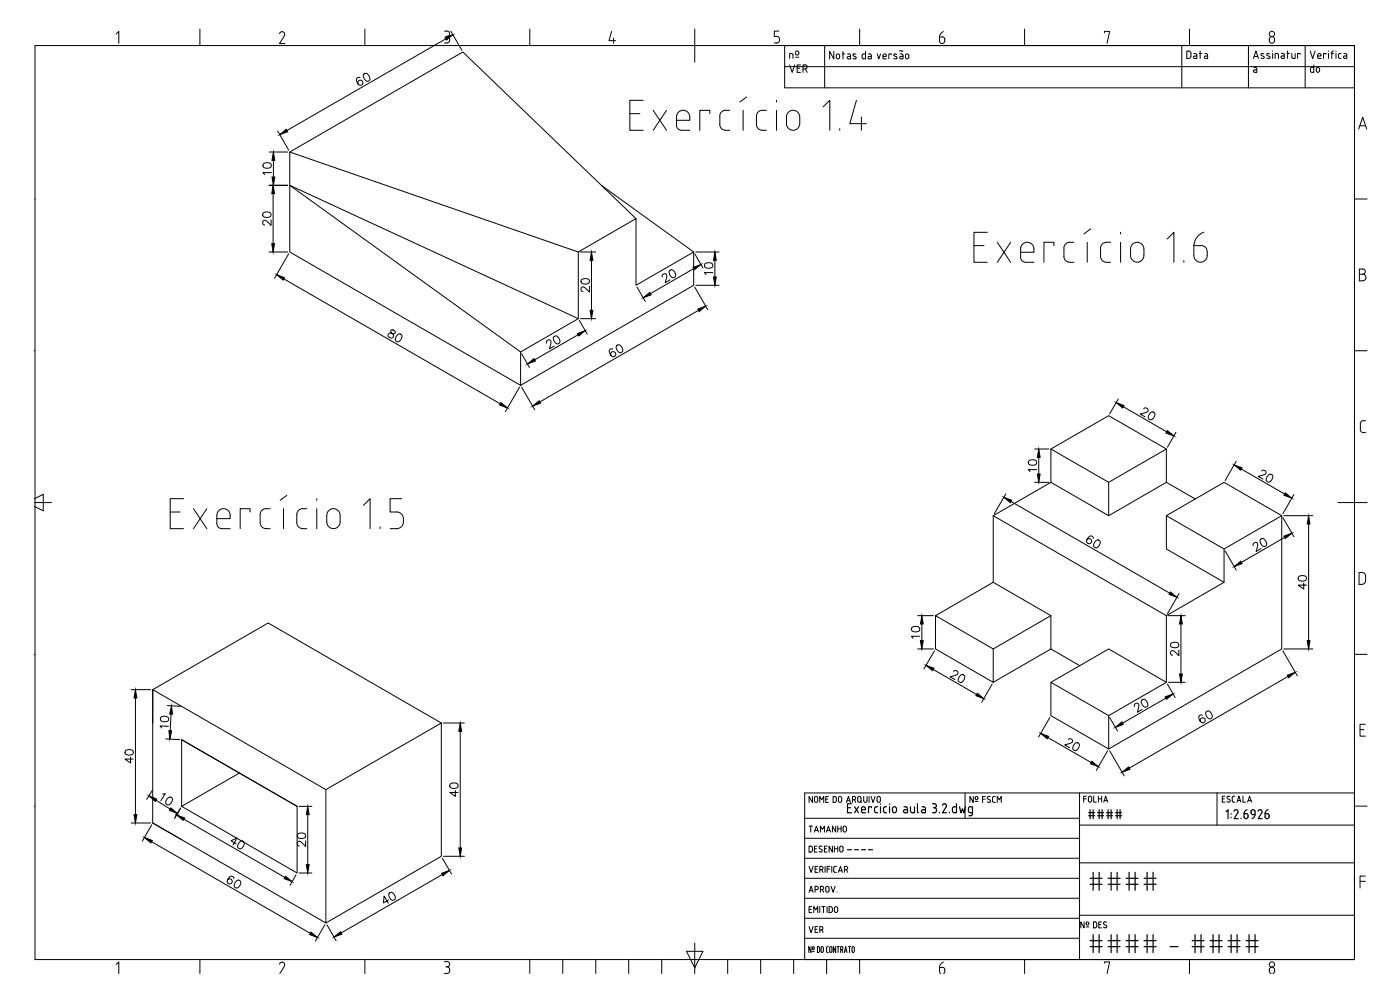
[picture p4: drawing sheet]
<svg xmlns="http://www.w3.org/2000/svg" width="420mm" height="297mm" viewBox="0 0 420 297" stroke-linecap="round" stroke-linejoin="round" font-family="sans-serif">
<defs><g id="words">
<text font-size="15.4" x="291.4" y="80.1">Exercício 1.6</text>
<g font-size="15">
<text x="188" y="40.2">Exercício 1.4</text>
<text x="50.1" y="159.8">Exercício 1.5</text>
</g>
<g font-size="9.7">
<text x="326.3" y="268.5">####</text>
<text x="326.3" y="287.2">#### - ####</text>
</g>
<text font-size="6.2" x="326" y="246.9">####</text>
<text font-size="5.3" x="355.2" y="18.7">Data</text>
<g font-size="4.9">
<text x="324.2" y="242">FOLHA</text>
<text x="242" y="250.8">TAMANHO</text>
<text x="242" y="268.8">APROV.</text>
<text x="242" y="281.2">VER</text>
</g>
<text font-size="2.6" x="253.3" y="256.1">----</text>
</g></defs>
<!-- layer: Bloco da legenda -->
<g fill="none" stroke="#000" stroke-width=".3">
<path d="M10.5 13.7h396v274.2h-396zM34.8 10.2l.9-.8v3.6M60 8.7v5M84.7 9.5l.7 .4-.1 .8M84.7 9.5l-.5 .2-.3 .4M85.4 10.7l-1.5 2.4h1.6M109.5 8.7v5M133.4 9.3h.8a.83 .83 0 0 1 .7 1.1 .83 .83 0 0 1-1.1 .5M134.2 10.9a1.01 1.01 0 0 1 .8 1 1.01 1.01 0 0 1-.8 1h-.8M159 8.7v5M183.5 9.4l-.7 2.8h1.9M184.1 11.4v1.6"/>
<path d="M208.5 8.7v9.9M232.4 12.9h.8M233.1 10.9a1.02 1.02 0 0 1 .9 1 1.02 1.02 0 0 1-.9 1M233.8 9.3h-1.4v1.6h.8M235.5 13.7v12.7h171M237 17.5v-1.5l.9 .3 .1 1.2M237 19.5l.8 2.2 .7-2.2M238.7 17.2h1M238.8 15.5a.55 .55 0 0 1 .8 0 .55 .55 0 0 1 0 .8 .55 .55 0 0 1-.8 0zM240.2 19.5h-1v2.2h1M241.6 19.5a.62 .62 0 0 1 .6 .6 .62 .62 0 0 1-.6 .6h-.6M241.6 19.5h-.6v2.2"/>
<path d="M247.5 13.7v12.7M250.2 15.4v2.3l-1.2-2.3v2.3M252 16.7a.5 .5 0 0 0-.5-.5 .5 .5 0 0 0-.5 .5v.5a.5 .5 0 0 0 .5 .5 .5 .5 0 0 0 .5-.5M252 16.7v.5M252.7 16.2h.8M253 15.4v2.3M254.4 16.2h.6l.2 .4v1.1l-.8-.1-.2-.3 .2-.3 .8-.1M256.8 16.3l-.5-.1-.3 .2 .1 .3 .8 .5v.4l-.9-.1M258 8.7v5M259.2 16.2l-.4 .2-.1 .8 .5 .5M259.2 16.2h.5M259.7 15.4v2.3h-.5"/>
<path d="M260.6 16.2h.7l.2 .4v1.1l-.8-.1-.2-.3 .2-.3 .8-.1M263.3 16.2l.4 1.5 .6-1.5M265 16.9h1a.52 .52 0 0 0-.4-.7 .52 .52 0 0 0-.6 .5l.2 .9 .8 .1M267.5 16.4v-.2h-.8v1.5M269.1 16.3l-.6-.1-.3 .2 .2 .3 .8 .5-.1 .4-.9-.1M270.1 16.2h.7l.2 .4v1.1h-.6M270.4 16.9l-.4 .4 .4 .4M270.4 16.9h.6M271 15.3h-1M272 16.2a.5 .5 0 0 1 .7 .5v.5a.5 .5 0 0 1-.5 .5 .5 .5 0 0 1-.5-.5zM281.9 12.3a.79 .79 0 0 0 .8 .8 .79 .79 0 0 0 .8-.8M282 11.1l1.3 .2 .3 1"/>
<path d="M282 11.1v1.2M283.1 9.5l-.9 .8-.2 .8M307.5 8.7v5M331.5 9.8v-.4h1.5l-.8 3.6M354.7 13.7v12.7M357 8.7v5M374.7 13.7v12.7M376.2 17.5l.7-2.2 .8 2.2M376.4 16.9h1.1M379.3 16.2l-.6-.2-.3 .3 .2 .3 .8 .5-.1 .4-.9-.1M381 16.2l-.5-.2-.3 .2 .1 .4 .8 .5v.4l-.9-.1M381.2 11.2a.9 .9 0 0 1 1.3 .8 .9 .9 0 0 1-1.3 .7l-.3-.9z"/>
<path d="M381.9 15.3v.1M381.9 16v1.5M382.7 17.5v-1.5l.9 .2 .1 1.3M384.6 16l.6 .1 .2 .4v1h-.8l-.2-.3 .2-.4h.8M386.2 16h.7M386.4 15.3v2.2M387.7 16v1.3l1 .2v-1.5M390.2 16.3v-.3h-.8v1.5M391.7 13.7v12.7M393.2 15.3l.7 2.2 .8-2.2M394.3 19.5v2.2l-.8-.1-.2-.3M395.4 16.6l.2 .9h.8"/>
<path d="M395.4 16.5a.5 .5 0 0 1 .5-.5 .5 .5 0 0 1 .5 .5M396.4 16.6v.2h-1M397.9 16.3v-.3h-.7v1.5M398.7 15.3v.1M398.7 16v1.5M399.4 16h.8M400.2 15.3l-.5 .5v1.7M400.9 15.3v.1M400.9 16v1.5M402.4 16l-.5 .1-.2 .4v.8l.7 .2M403.3 16l.7 .1 .2 .4v1h-.8l-.2-.3 .2-.4h.8M235.5 20h171"/>
<path d="M239.2 20.5h.8M241.7 20.7l.5 1M376.3 20.2l.8 .2 .1 1.3-1-.2v-.4l.3-.1M376.5 21h.7M394.3 20.2l-1 .2v.9M395.1 20.5a.5 .5 0 0 1 .5-.3 .5 .5 0 0 1 .4 .5v.5a.49 .49 0 0 1-.5 .5 .49 .49 0 0 1-.5-.5zM407.8 38.7l1.2-3.5 1.2 3.5M408.1 37.7h1.7M10.3 59.7h.2M406.5 59.7h3.8M408 82.3h1M409 80.7a.79 .79 0 0 1 .8 .8 .79 .79 0 0 1-.8 .8"/>
<path d="M409 80.7h-1v3.6l1-.1a.98 .98 0 0 0 .9-.9 .98 .98 0 0 0-.9-1M10.3 105.2h.2M406.5 105.2h3.8M408.2 128.9a.9 .9 0 0 0 .9 .9h.7M408.3 127.1v1.8M409.1 126.2a.9 .9 0 0 0-.9 .9M409.2 126.2h.6M10.3 149.6l2.7-1.3v5l-2.7-1.4M10.3 150.8h5.2M401.5 150.8h8.8M407.9 171.8a1.52 1.52 0 0 1 1.9 .7v1.7l-.2 .7a1.69 1.69 0 0 1-1.7 .4zM10.3 196.3h.2"/>
<path d="M406.5 196.3h3.8M408.2 218.9h1.1M409.8 217.3h-1.6v3.6h1.6M243.8 239v1.8l-1-1.8v1.8M244.4 239.4a.5 .5 0 0 1 .5-.4 .5 .5 0 0 1 .5 .4M244.4 239.5v.8a.5 .5 0 0 0 .5 .4 .5 .5 0 0 0 .5-.4v-.8M247.8 239.8h.6M248.6 239h-.8v1.8h.8M251 239.5l-.3-.5h-.7v1.8l.7-.1 .3-.5M251 239.5v.7M251.6 239.5v.8a.5 .5 0 0 0 .5 .4 .5 .5 0 0 0 .5-.4v-.8M251.6 239.4a.5 .5 0 0 1 .5-.4 .5 .5 0 0 1 .5 .4"/>
<path d="M255.8 240l.5-.1a.49 .49 0 0 0 .5-.4 .49 .49 0 0 0-.5-.5h-.5v1.8M256.4 240l.4 .8M257.4 239.4a.5 .5 0 0 1 .5-.4 .5 .5 0 0 1 .5 .4M257.4 239.5v.8a.5 .5 0 0 0 .5 .4 .5 .5 0 0 0 .5-.4v-.8M259.2 239v1.3a.5 .5 0 0 0 .5 .4 .5 .5 0 0 0 .5-.4v-1.3M260.8 239v1.8M261.4 239l.6 1.8 .6-1.8M263.2 239.4a.5 .5 0 0 1 .5-.4 .5 .5 0 0 1 .5 .4M263.2 239.5v.8a.5 .5 0 0 0 .5 .4 .5 .5 0 0 0 .5-.4v-.8M289.6 237.9v7.6M292.1 239v1.8l-1-1.8v1.8M293.5 239.3l-.1-.2a.42 .42 0 0 0-.6 0 .42 .42 0 0 0 0 .7 .42 .42 0 0 0 .7-.2"/>
<path d="M293.5 239.4v.2M294.9 239.8h.8M295.7 239h-.8v1.8M297.2 239.1a.46 .46 0 0 0-.7-.1 .46 .46 0 0 0 0 .7l.6 .3a.49 .49 0 0 1-.1 .8 .49 .49 0 0 1-.7-.3M298.7 239l-.8 .2v1.1l.2 .4 .6 .1M324 237.9v50M365.2 237.9v9.7M366.8 239.7h.6M367.6 238.9h-.8v1.8h.8M369.1 239a.46 .46 0 0 0-.7-.1 .46 .46 0 0 0 0 .7l.8 .6-.4 .5M370.6 238.9h-.6l-.2 .5 .1 1.1 .7 .2M373 238.9v1.8h.8"/>
<path d="M406.5 237.9h-165v50M10.3 241.9h.2M241.5 257.5h82.5M241.5 251.5h82.5M241.5 245.5h82.5M242.8 259.9l.6 1.8 .6-1.8M243.3 255.7l.4-.3a1.21 1.21 0 0 0-.2-1.5h-.7v1.8h.5M244.4 254.7h.6M245.2 253.9h-.8v1.8h.8M245.4 259.9h-.8v1.8h.8M246 240.8v-1.8l.6 1 .6-1v1.8M246.2 253.9l.5 .1"/>
<path d="M246.2 253.9l-.4 .4 .8 .6M246.5 259.9a.5 .5 0 0 1 .5 .5 .5 .5 0 0 1-.5 .5M246.5 259.9h-.5v1.8M246.6 254.9a.48 .48 0 0 1 0 .8 .48 .48 0 0 1-.8-.2M247.4 254.7h.6M247.6 259.9v1.8M248.2 253.9h-.8v1.8h.8M249 259.9h-.8v1.8M249.6 259.9v1.8M249.8 253.9v1.8l-1-1.8v1.8M250.4 253.9v1.8M250.4 254.7h1"/>
<path d="M250.7 259.9l-.5 .5M250.7 259.9h.3M251.4 253.9v1.8M253 254.3a.5 .5 0 0 0-.5-.4 .5 .5 0 0 0-.5 .4v.9a.5 .5 0 0 0 .5 .5 .5 .5 0 0 0 .5-.5M254 240.8l.6-1.8 .6 1.8M254.2 240.3h.8M258.1 240.4l.5 .4M292.7 240.5h.8M299.3 240.8v-1.8l.6 1 .6-1v1.8M324 258.9h82.5M324 247.6h82.5M368.2 240.5l.6 .2"/>
<path d="M371.2 240.7l.6-1.8 .6 1.8M371.4 240.2h.8M374.4 240.7l.6-1.8 .6 1.8M374.6 240.2h.8M406.5 241.9h3.8M241.5 275.5h82.5M241.5 269.5h82.5M241.5 263.5h82.5M242.8 272.8h.6M243.6 272h-.8v1.8h.8M244.2 273.8v-1.8l.6 1 .6-1v1.8M244.6 260.8h.6"/>
<path d="M246 272v1.8M246 260.9h.5M246.6 272h1M246.6 260.9l.4 .8M247.1 272v1.8M248.2 272v1.8M248.2 260.8h.8M249.8 272.6l-.3-.5-.7-.1v1.8l.7-.1 .3-.4M249.8 272.6v.7M250.2 260.4l.1 1.1 .7 .2M250.5 272.3a.5 .5 0 0 1 .5-.3 .5 .5 0 0 1 .4 .5v.8a.5 .5 0 0 1-.5 .5 .5 .5 0 0 1-.5-.5zM251.6 261.7l.6-1.8 .6 1.8"/>
<path d="M251.8 261.3h.9M253.4 260.9h.5a.5 .5 0 0 0 .5-.4 .5 .5 0 0 0-.5-.6h-.5v1.8M254 260.9l.4 .8M324 274.6h82.5M408.2 264.4h1.6M409.8 262.8h-1.6v3.6M34.8 289.4l.9-.8v3.5M60 287.9v4.2M84.7 288.7l.7 .4-.1 .8M84.7 288.7l-.5 .2-.3 .4M85.4 289.9l-1.4 2.2M109.5 287.9v4.2"/>
<path d="M133.4 288.5h.8M133.8 290.1h.4M134.2 288.5a.79 .79 0 0 1 .7 .8 .79 .79 0 0 1-.7 .8M134.2 290.1a1.01 1.01 0 0 1 .8 1 1.01 1.01 0 0 1-.8 1h-.8M159 287.9v4.2M168.9 287.9v4.2M178.8 287.9v4.2M188.7 287.9v4.2M198.6 287.9v4.2M206 285.4h5l-2.5 5zM208.5 283v9.1M218.4 287.9v4.2"/>
<path d="M228.3 287.9v4.2M238.2 287.9v4.2M241.5 281.5h82.5M243.4 284v1.8l-.7-1.8v1.8M243.8 285.5h.6M244 284.1a.43 .43 0 0 1 .4 .4 .43 .43 0 0 1-.4 .4zM245.3 284a.52 .52 0 0 1 .7 .6v.7a.51 .51 0 0 1-.7 .5zM246.4 285.3l.3 .5 .4-.5M247.1 284.5l-.2-.4h-.3l-.2 1.2M247.1 284.5v.8M248.1 287.9v4.2M248.6 284l-.5 .2-.1 1.2 .2 .4h.4"/>
<path d="M249 285.3l.3 .5 .4-.5M249 285.3v-1.1l.3-.2 .3 .2 .1 1.1M250.8 284v1.8l-.7-1.8v1.8M251.2 284h.7M251.5 284v1.8M252.3 285h.3M252.6 285l.3-.3v-.5l-.6-.2v1.8M252.7 285l.3 .8M253.4 285.8l.4-1.8 .4 1.8M253.5 285.3h.6M254.6 284h.7M255 284v1.8"/>
<path d="M255.7 285.3v-1.1l.3-.2 .4 .2v1.1M255.7 285.3l.3 .5 .4-.5M258 287.9v4.2M282 290.3v1.4l.3 .4M282 290.3h.8M282.8 290.2a1.02 1.02 0 0 1 .8 .8 1.02 1.02 0 0 1-.4 1.1M283.1 288.7l-.9 .8-.2 .8M307.5 287.9v4.2M331.5 289v-.4h1.5l-.8 3.5M357 287.9v4.2M381.5 292.1a.92 .92 0 0 1-.5-1.4 .92 .92 0 0 1 1.4 0l.1 .9-.5 .5"/>
<circle cx="381.7" cy="10.2" r=".79"/>
<circle cx="381.7" cy="289.4" r=".79"/>
</g>
<g fill="none" stroke="#000" stroke-width=".36">
<path d="M254.3 242.4h1M255.6 241.2h-1.3v2.7h1.3M256.5 242.1l1.1 1.8M257.6 242.1l-1.1 1.8M258.6 243h1.1a.62 .62 0 0 0-.4-.9 .62 .62 0 0 0-.7 .6v.9l1.1 .3M261.5 242.4v-.3h-.8v1.8M263.3 242.1l-.8 .2v1a.66 .66 0 0 0 .8 .6M264.3 241.2v.1M264.3 242.1v1.8M266.1 242.1l-.9 .2-.1 1 .3 .5 .7 .1M267 241.2v.1M267 242.1v1.8"/>
<path d="M268 242.2l.4-.2 .5 .2 .1 1.1a.59 .59 0 0 1-.6 .6 .59 .59 0 0 1-.5-.6zM271.3 242.1h.8l.2 .5 .1 1.3h-.8a.46 .46 0 0 1-.5-.5 .46 .46 0 0 1 .5-.4h.8M273.2 242.1l.1 1.5 1.2 .3v-1.8M275.3 241.2v2.4l.3 .3M276.7 242.1h.8l.2 .5 .1 1.3h-.8a.46 .46 0 0 1-.5-.5 .46 .46 0 0 1 .5-.4h.8M279.9 241.2h.5a.6 .6 0 0 1 .6 .6 .6 .6 0 0 1-.6 .6M280.1 242.4h.3M280.4 242.3a.78 .78 0 0 1 .7 .8 .78 .78 0 0 1-.7 .8h-.5M281.9 243.7v.2M282.8 241.6a.61 .61 0 0 1 .9-.4 .61 .61 0 0 1 .3 .9M284 242.1l-1.1 1.8h1.1M285 243.7v.2"/>
<path d="M287 241.2v2.7l-.9-.1-.3-.5 .1-1 .5-.2h.6M288 242.1l.4 1.8 .4-1.2 .5 1.2 .5-1.8M291.9 243.9l-1-.1a1.29 1.29 0 0 1-.2-1.5l1.2-.2-.1 2.4-1 .3M368 243.5l.6-.5v2.6M369.5 244.1v.2M369.5 245.2v.1M370.3 243.4a.62 .62 0 0 1 .9-.4 .62 .62 0 0 1 .3 .9l-1.1 1.7h1.2M372.5 245.5v.1M373.4 244.1h.6a.69 .69 0 0 1 .5 1 .69 .69 0 0 1-1.1 .2zM374.2 242.9l-.6 .5-.3 .7M376.7 244.4h-.6a.68 .68 0 0 1-.8-.5 .68 .68 0 0 1 .6-.8 .68 .68 0 0 1 .8 .4 1.76 1.76 0 0 1-1 2.1M377.6 243.4a.61 .61 0 0 1 .8-.4 .61 .61 0 0 1 .3 .9l-1.1 1.7h1.2"/>
<path d="M379.7 244.1h.6a.69 .69 0 0 1 .5 1 .69 .69 0 0 1-1.1 .2zM380.6 242.9l-.7 .5-.2 .7"/>
</g>
<!-- layer: 0 -->
<g fill="none" stroke="#000" stroke-width=".3">
<path d="M133.8 11.7l-47.7 27.5M135.3 9.3l3.3 5.8M83.3 39.3l3.3 5.8M108 23.3a.73 .73 0 0 0-.7 0 .73 .73 0 0 0-.3 .8 1.44 1.44 0 0 0 1.5 1.4 .78 .78 0 0 0 .4-1 .78 .78 0 0 0-1.1-.4 .78 .78 0 0 0-.4 1.1M109.3 22.2l.2-.1a1.43 1.43 0 0 1 1.3 2.1l-.2 .1a1.45 1.45 0 0 1-1.3-2.1zM79 49.2a1.6 1.6 0 0 1 2.4 .3v.3a1.45 1.45 0 0 1-2.5 0zM80.7 55.6h5.6M80.8 45.6h5.5M81.4 51.8h-2.5l.5 .6M82 58.1v15M82 48.1v5M87 45.6l86.6 30"/>
<path d="M180.5 55.6l27.7 20M79 63.9a1.6 1.6 0 0 1 2.4 .4v.2a1.43 1.43 0 0 1-2.5 0zM80.7 75.6h5.6M81.4 66v1.6l-1.3-1.2a.75 .75 0 0 0-1.1-.1l-.1 .7 .5 .5M86.6 76.1l-4.2 7.4M174.2 75.6h4.6M177.5 78.1v15M190.9 65.6l-52-50-51.9 30v30l69.2 40 52-30v-10l-17.3 10v-20l-17.3 10v20l-17.4 10v10M208.5 76.1l2.5 4.3M208.8 75.6h7M211.5 79.2a1.6 1.6 0 0 1 2.4 .3v.3a1.45 1.45 0 0 1-2.5 0zM214.6 78.1v5"/>
<path d="M85.2 83.7l64.9 37.5M117.4 99.1v.7a.9 .9 0 0 1 .7 .8 .9 .9 0 0 1-.6 .9l-.8-.3a.71 .71 0 0 1-.1-1 .71 .71 0 0 1 .9-.2l.5 .1a.5 .5 0 0 0 .6-.6 .96 .96 0 0 0-1.2-.4zM173.6 95.6l-86.6-40 69.2 50M173.9 96.1l2.4 4.2M174.2 95.6h4.6M174.5 83.9a1.62 1.62 0 0 1 2.4 .4v.2a1.47 1.47 0 0 1-2.5 0zM176.9 86v1.6l-1.2-1.2-.8-.3-.5 .5v.4l.6 .5M191.2 86.1l2.5 4.3M198.8 83.1l.1-.7 .7-.3 .4 .2 .1 .9-.5 1.6 1.5-.8M201.1 81.1l.2-.1a1.44 1.44 0 0 1 1.2 2.2l-.2 .1a1.43 1.43 0 0 1-1.2-2.2zM208.2 80.6l-13 7.5M208.5 86.1l3.9 6.8"/>
<path d="M208.8 85.6h7M209.6 93.1l-47.6 27.5M213.9 81.8h-2.5l.5 .6M119.4 100.4a.78 .78 0 0 1 .9-.1 .78 .78 0 0 1 .3 .8 1.18 1.18 0 0 1-.6 1.2 1.18 1.18 0 0 1-1.4-.2 2.16 2.16 0 0 1 .8-1.7zM155.9 116.1l-4.2 7.4M156.5 116.1l4 6.8M156.5 106.2l2.4 4.1M164 103l.2-.8 .8-.2a.77 .77 0 0 1 .3 1l-.4 1.7 1.5-.9M166.3 101l.2-.2a1.45 1.45 0 0 1 1.3 2.2l-.2 .1a1.43 1.43 0 0 1-1.3-2.1zM173.5 100.5l-13 7.5M183.9 104.8a.73 .73 0 0 0-.8 0 .73 .73 0 0 0-.3 .7 1.44 1.44 0 0 0 1.6 1.5 .77 .77 0 0 0 .3-1.1 .77 .77 0 0 0-1-.3 .77 .77 0 0 0-.4 1M185.2 103.6l.2-.1a1.44 1.44 0 0 1 1.2 2.2l-.2 .1a1.45 1.45 0 0 1-1.2-2.2z"/>
<path d="M335.6 119.7l-2.6 4.5M308.7 138.3l1-.4a1.11 1.11 0 0 1 1.4 .7v.3a1.43 1.43 0 0 1-2.5 0zM310.5 134.7h4.3M311.7 137.2v5M315.4 134.7l17.3 10M337.1 122l13 7.6M343.2 122.7l.8-.3 .4 .2 .2 .7-.8 .5-1.6 .4 1.4 .9M345.4 123.7a.77 .77 0 0 1 .8 0 .77 .77 0 0 1 .4 .8 1.18 1.18 0 0 1-.6 1.2 1.18 1.18 0 0 1-1.4-.2 2.03 2.03 0 0 1 .8-1.8zM350 134.7l-17.3 10v10M352.9 129.7l-2.5 4.5M371 138.4l-3.3 5.8M298.1 154.7v20l-17.3 10v10l17.3 10v-10l-17.3-10"/>
<path d="M301.9 148.1l-3.5 6.1M303.4 150.5l47.7 27.5M310.5 144.7h4.3M311.1 140.9h-2.5l.5 .6M315.4 144.7l17.3 10 17.3-10v-10l-17.3-10-17.3 10v10l-17.3 10 51.9 30M350 154.7l17.4-10 17.3 10M350 144.7l8.7 5M372.5 140.7l13 7.5M378.7 141.4l.7-.3 .5 .4v.5l-.7 .5-1.6 .4 1.4 .9M380.8 142.4a.77 .77 0 0 1 .8 0 .77 .77 0 0 1 .4 .8 1.26 1.26 0 0 1-1.7 1.3 1.35 1.35 0 0 1 .5-2.1zM385 155.3l3.3 5.8M385.3 154.7h8.7"/>
<path d="M388.3 148.4l-3.3 5.8M392.7 157.2v35M298.1 174.7l17.3 10-17.3 10M328.1 161.5a.72 .72 0 0 0-.4-.7 .72 .72 0 0 0-.8 .2 1.43 1.43 0 0 0-.5 2 .77 .77 0 0 0 1.1-.2 .77 .77 0 0 0-.2-1.1 .77 .77 0 0 0-1.1 .2M329 162.2a.76 .76 0 0 1 .8-.1 .76 .76 0 0 1 .4 .8l-.2 .5a1.08 1.08 0 0 1-1.5 .8 1.35 1.35 0 0 1 .5-2zM353.9 178.1l-3.5 6.1M367.4 164.7l-17.4-10v10l17.4 10M367.7 165.3l3.3 5.8M376.1 163.7l.1-.7 .7-.3 .4 .2 .1 .9-.4 1.7 1.4-.9M378.4 161.7l.2-.1a1.45 1.45 0 0 1 1.3 2.2l-.2 .1a1.44 1.44 0 0 1-1.3-2.2zM385.6 161.2l-13 7.5M389.7 173.1a1.6 1.6 0 0 1 2.4 .3v.3a1.43 1.43 0 0 1-2.5 0z"/>
<path d="M391.3 175v1.7l-1.7-1.1h2.5M273.6 188.3a1.59 1.59 0 0 1 2.4 .3v.3a1.45 1.45 0 0 1-2.5 0zM275.4 194.7h4.7M275.4 184.7h4.7M276 190.9h-2.5l.5 .6M276.7 187.2v5M280.4 195.3l-3.1 5.4M315.4 184.7v10l-17.3 10M315.4 194.7l8.6 5M350.7 184.7h5M351.4 193.1a1.59 1.59 0 0 1 2.4 .3v.3a1.45 1.45 0 0 1-2.5 0zM353.8 195.1v1.6l-1.8-1.5-.5 .1-.2 .4 .1 .7 .5 .2"/>
<path d="M354.4 187.2v15M385 195.3l4.3 7.5M385.3 194.7h8.7M39.4 206.9h5.8M40.6 209.4v35M45.8 216.9v-10l34.7-20 51.9 30M48.3 215.2a1.59 1.59 0 0 1 2.3 .5v.2a1.44 1.44 0 0 1-2.5-.1zM50.2 211.7l4.2 .2M50.5 217.9l-2.5-.1 .5 .6M51.3 214.3l-.2 5M133.1 216.9h6.3M138.1 219.4v35"/>
<path d="M280.1 200.9l13 7.5M286.2 201.5l.7-.3 .6 .6a.76 .76 0 0 1-.7 .8l-1.7 .5 1.5 .8M288.3 202.6a.78 .78 0 0 1 .9-.1 .78 .78 0 0 1 .4 .8l-.2 .6a1.12 1.12 0 0 1-1.4 .8l-.2-.1a1.36 1.36 0 0 1 .5-2zM297.8 205.3l-3.2 5.4M315.1 215.3l-3.4 5.8M315.4 204.7l17.3-10 17.3 10M332.7 214.7l-17.3-10v10l17.3 10 52-30v-40l-17.3 10v10l-17.4 10v20l-17.3 10v10M333 215.3l2.4 4M340.5 212l.1-.8 .8-.2a.78 .78 0 0 1 .4 1.1l-.5 1.6 1.5-.8M342.8 210l.2-.1a1.45 1.45 0 0 1 1.2 2.1l-.2 .1a1.43 1.43 0 0 1-1.2-2.1zM349.9 209.5l-13 7.5M350.4 205.3l2.3 4"/>
<path d="M350.7 204.7h5M360.8 214.6a.73 .73 0 0 0-.7 0 .73 .73 0 0 0-.3 .8 1.44 1.44 0 0 0 1.5 1.4 .78 .78 0 0 0 .3-1 .78 .78 0 0 0-1-.4 .78 .78 0 0 0-.4 1.1M362.1 213.5l.2-.1a1.45 1.45 0 0 1 1.3 2.1l-.2 .1a1.44 1.44 0 0 1-1.3-2.1zM386.6 203l-47.7 27.5M37.6 225.3a1.58 1.58 0 0 1 2.4 .3v.2a1.43 1.43 0 0 1-2.5 0zM39.2 227.2v1.8l-1.7-1.2h2.5M45.7 237.2l-1.7 2.6M48.8 238.2l.8-.1-1.3 2.2M49.7 221.7l4.2 .2M50.1 239.7l.5-.4a.75 .75 0 0 1 .8 0 .75 .75 0 0 1 .4 .8 1.28 1.28 0 0 1-1.8 1.2 1.17 1.17 0 0 1 .1-1.6zM71.8 231.9l-17.3 10 34.7 20v-20l-34.7-20v20M97.8 236.9l-52-30v40"/>
<path d="M97.8 236.9v40l-52-30M97.8 236.9l34.6-20v40l-34.6 20M135.1 235.3a1.58 1.58 0 0 1 2.4 .3v.3a1.43 1.43 0 0 1-2.5 0zM136.7 237.2v1.8l-1.7-1.2h2.5M314.5 221.3l13 7.5M320.6 221.9l.7-.3 .6 .5v.4l-.7 .6-1.7 .4 1.5 .8M322.7 223a.76 .76 0 0 1 .9-.1 .76 .76 0 0 1 .3 .8 1.25 1.25 0 0 1-1.7 1.3 1.32 1.32 0 0 1 .5-2zM332.4 225.3l-3.4 5.8M333 225.3l4.4 7.5M39.4 246.9h5.8M45.5 252.5l47.6 27.5M45.5 247.5l-2.8 4.9"/>
<path d="M45.8 246.9l8.7 5M46.8 240.1l4.3 2.6M54.2 242.5l-1.7 2.6M54.2 242.5l-1.8 3.1M55.2 245.8l30.3 17.5M70.9 253.2l-1.6-.9 1.9-.9-1.3 2.2M72.1 252.5a.75 .75 0 0 1 .8-.1 .75 .75 0 0 1 .4 .8 1.25 1.25 0 0 1-1.7 1.3 1.32 1.32 0 0 1 .5-2zM89.4 250.3a1.58 1.58 0 0 1 2.3 .3v.3a1.43 1.43 0 0 1-2.5 0zM89.8 241.9h3.8M91.7 252.3v1.7l-1.2-1.2a.77 .77 0 0 0-1-.3l-.3 .9 .6 .5M92.4 244.4v15M132.7 257.5l2.8 4.7"/>
<path d="M133.1 256.9h6.3M70.2 263.6a.73 .73 0 0 0-.8-.8 1.45 1.45 0 0 0-.8 2.4 .78 .78 0 0 0 1-.4 .78 .78 0 0 0-.3-1 .78 .78 0 0 0-1 .2M71 264.2a.78 .78 0 0 1 .9 0 .78 .78 0 0 1 .4 .7 1.27 1.27 0 0 1-1.7 1.4 1.36 1.36 0 0 1 .4-2.1zM88.8 262.5l-1.8 3.1M89.8 261.9h3.8M97.5 277.5l-2.8 4.9M98.1 277.5l2.8 4.7M116.6 270l-1.5 .9 .2-2 1.2 2.1M116.9 267.9l.2-.1a1.43 1.43 0 0 1 1.3 2.2l-.2 .1a1.43 1.43 0 0 1-1.3-2.2zM132.7 262.4l-30.3 17.5"/>
</g>
<g fill="#000" stroke="#000" stroke-width=".3">
<path d="M133.5 11.3l2.4-.9-2 1.6zM84 40.4l1.9-1.6 .4 .7zM82 55.6l.4 2.5h-.8zM81.6 53.1h.9l-.5 2.5zM82 45.6l.5 2.5h-.9zM81.6 73.1h.8l-.4 2.5zM177.5 75.6l.4 2.5h-.8zM214.6 75.6l.4 2.5h-.9zM83 82.4l2.4 .9-.4 .7zM177.1 93.1h.8l-.4 2.5zM193 89.3l2-1.6 .4 .8zM208 80.2l2.4-.8-2 1.6z"/>
<path d="M209.4 92.7l2.4-.9-2 1.7zM214.1 83.1h.9l-.4 2.5zM158.3 109.2l2-1.6 .4 .7zM173.3 100.1l2.3-.9-1.9 1.6zM150.3 120.8l2 1.6-2.4-.9zM159.8 121.9l2-1.7 .4 .8zM311.7 134.7l.5 2.5h-.9zM335 120.8l2.3 .9-.4 .7zM350.3 129.2l2 1.6-2.4-.9zM301.3 149.2l2.3 .9-.4 .7zM311.3 142.2h.9l-.5 2.5zM370.4 139.5l2.4 .9-.5 .7z"/>
<path d="M385.7 147.9l2 1.6-2.4-.9zM392.7 154.7l.4 2.5h-.8zM351.3 177.6l1.9 1.6-2.4-.9zM370.4 170l1.9-1.6 .5 .7zM385.3 160.9l2.4-.9-2 1.6zM276.2 192.2h.9l-.4 2.5zM276.7 184.7l.4 2.5h-.9zM354.4 184.7l.4 2.5h-.8zM392.3 192.2h.8l-.4 2.5zM40.6 206.9l.5 2.5h-.9zM50.7 219.2l.8 .1-.5 2.5zM51.5 211.8l.3 2.5-.9-.1z"/>
<path d="M138.1 216.9l.4 2.5h-.8zM277.9 199.6l2.4 .9-.4 .7zM293.3 208l1.9 1.6-2.3-.9zM334.7 218.2l2-1.6 .4 .7zM349.7 209.1l2.4-.9-2 1.6zM354 202.2h.8l-.4 2.5zM386.3 202.6l2.4-.9-1.9 1.6zM44.7 238.8l2.3 1-.4 .7zM312.3 220l2.4 .9-.4 .8zM327.7 228.4l1.9 1.6-2.3-.8zM336.7 231.7l2-1.6 .4 .7zM40.2 244.4h.9l-.5 2.5z"/>
<path d="M43.3 251.3l2.4 .9-.4 .7zM51.3 242.4l1.9 1.7-2.4-1zM53 244.5l2.4 .9-.4 .7zM92.4 241.9l.4 2.5h-.9zM91.9 259.4h.9l-.4 2.5zM137.7 254.4h.8l-.4 2.5zM85.7 262.9l2 1.6-2.4-.9zM93.3 279.7l2 1.6-2.4-.9zM100.2 281.2l2-1.7 .4 .8zM132.5 262l2.4-.8-2 1.6z"/>
</g>
<use href="#words"/>
</svg>
